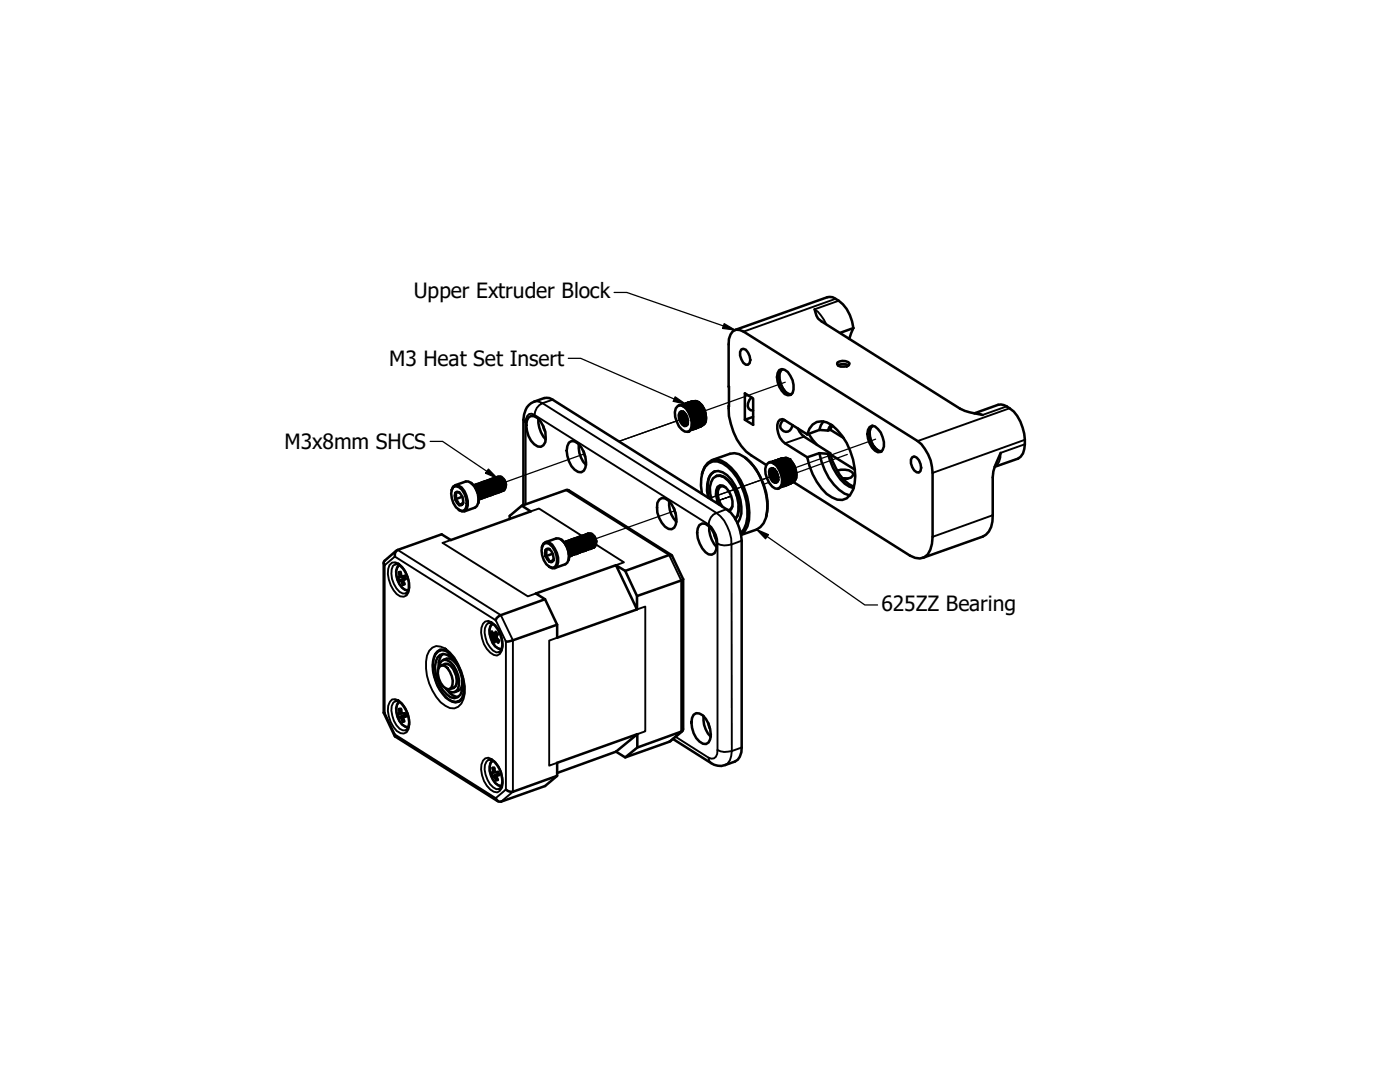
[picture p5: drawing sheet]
<svg xmlns="http://www.w3.org/2000/svg" width="279mm" height="216mm" viewBox="0 0 279 216" stroke-linecap="round" stroke-linejoin="round" font-family="sans-serif">
<defs><g id="words">
<g font-size="4.2">
<text x="82.6" y="59.5">Upper Extruder Block</text>
<text x="77.7" y="73">M3 Heat Set Insert</text>
<text x="56.8" y="89.6">M3x8mm SHCS</text>
<text x="175.9" y="121.9">625ZZ Bearing</text>
</g>
</g></defs>
<!-- layer: Tweak Trail (ANSI) -->
<path d="M156.7 76.3l-16 5.7M116.6 90.6l-15.8 5.6M137.2 83.2l-13.7 4.9M145.9 99l-3.3 1.1 3.3-1.1M153.4 96.3l-1 .3M155.2 94.6l-13.7 4.8M169.1 90.7l-10.2 3.7M174.8 87.6l-16.1 5.7M134.7 101.9l-15.8 5.6" fill="none" stroke="#000" stroke-width=".25"/>
<!-- layer: Visible (ANSI) -->
<g fill="none" stroke="#000" stroke-width=".51">
<path d="M148 69.7l.3-.1a2.3 2.3 0 0 1 1.3 2.9l-.3 .3h-.5a2.5 2.5 0 0 1-.8-3.1zM150 79.3a1.63 1.63 0 0 0-.2 2.6h.5M155.5 73.9a1.63 1.63 0 0 1 2.2 1.1 4 4 0 0 1 .5 3.4l-.5 .4-.5 .1a3.7 3.7 0 0 1-2.1-3.7l.1-.8zM156 73.7a3.5 3.5 0 0 0 .7 4.5l.6 .4 .6 .1M156.1 73.7l-.3 .3a4.1 4.1 0 0 0 1 4.2l.6 .4 .5 .1M162.6 61.7l.7 1.9 .7 .5 27.6 17.4 2 .8 2.5 .5M167.1 72.3a2 2 0 0 1 2.4 .2l-.1 .3a2.35 2.35 0 0 1-2.1 .2l-.2-.4zM167.3 72.9a2.29 2.29 0 0 1 2.1 0M170.3 65.5l-.8 2.1M170.3 65.5a7.3 7.3 0 0 0-4.1-6.2h-1.1l-18.4 6.5M170.3 65.5l-2.7 .9M90.1 97.9l.3-.8 .5-.3a2.35 2.35 0 0 1 2.2 2.1 2.73 2.73 0 0 1-.3 3.1h-.6l-.7-.3"/>
<path d="M90.5 97.2a1.77 1.77 0 0 1 2.2 1.4 3.1 3.1 0 0 1 0 3.2l-.5 .2a3.5 3.5 0 0 1-1.7-4.8zM90.8 96.8l2.2-.7a2.25 2.25 0 0 1 2.1 1.6 3.6 3.6 0 0 1 .1 3.3l-.4 .3-2.2 .7M90.9 98.4l.1 .3-.1 .9-.2-.7zM90.9 99.6l.3 .7 .4 .5M90.9 99.6l.5 .5 .2 .7M91.7 98.3l-.8 .1 .3-.3a1.9 1.9 0 0 1 1.1 2.5l-.3 .2h-.4l.7-.2 .2-.3M92.3 99.1l-1.4 .5M94 96.3a4 4 0 0 1 1.4 4.1M94.7 96.8a1.26 1.26 0 0 1 1.5 1.1l.1 1.2-.2 .3-.3 .1M94.8 96.8l.1-.1a1.89 1.89 0 0 1 1.2 2.8h-.1M94.9 97.3a2.49 2.49 0 0 1 .7 2.1M95 97.5a2.62 2.62 0 0 1 .6 1.8"/>
<path d="M95.1 97.5a2.01 2.01 0 0 1 .5 1.5M95.1 96.7l.3-.1a2 2 0 0 1 1.1 2.7l-.3 .1M95.2 96.6a1.18 1.18 0 0 1 1.4 1.1 1.32 1.32 0 0 1-.2 1.7M95.4 97.3a2.01 2.01 0 0 1 .6 1.5M95.4 96.6l.4-.1a2.05 2.05 0 0 1 1.2 2.6l-.4 .2M95.6 99.6l.2-.1a2.14 2.14 0 0 0-1.2-2.7 2.03 2.03 0 0 1 1.3 2.6l-.3 .2M95.6 96.5a1.79 1.79 0 0 1 1.3 2.7h-.1M95.8 96.4l.4-.1a2.15 2.15 0 0 1 1.1 2.7l-.3 .1M95.9 97.2l.2 .3 .3 1.2M96 96.3h.1a1.36 1.36 0 0 1 1.3 1.1 1.2 1.2 0 0 1-.2 1.7M96.3 97.1a2.01 2.01 0 0 1 .5 1.5M96.3 96.3a1.25 1.25 0 0 1 1.5 1l.1 1.2-.2 .4h-.3"/>
<path d="M96.4 96.2l.1-.1a1.4 1.4 0 0 1 1.3 1.2 1.37 1.37 0 0 1-.1 1.6h-.1M96.6 97a2.01 2.01 0 0 1 .6 1.4M96.6 96.1l.4-.1a2.09 2.09 0 0 1 1.2 2.7l-.3 .1M96.8 96a1.88 1.88 0 0 1 1.5 2.6l-.3 .2M97 96l.4-.1a2.05 2.05 0 0 1 1.2 2.7l-.4 .1M97.1 96.8l.4 .7 .1 .7M97.2 95.9a1.74 1.74 0 0 1 1.3 2.7h-.1M97.5 96.6a1.66 1.66 0 0 1 .5 1.5M97.5 95.8a1.25 1.25 0 0 1 1.5 1.1l.1 1.1-.2 .4-.3 .1M97.6 95.8l.4-.1a2.31 2.31 0 0 1 1.1 2.6l-.3 .2M97.9 96.5a2.01 2.01 0 0 1 .5 1.5M97.9 95.7a1.25 1.25 0 0 1 1.5 1.1l.2 .6-.1 .5-.2 .4-.3 .1"/>
<path d="M98 95.6a1.65 1.65 0 0 1 1.6 1.7l-.1 .9-.3 .2M98.2 96.4a2.01 2.01 0 0 1 .6 1.5M98.2 95.6a1.21 1.21 0 0 1 1.6 1l.1 1.2-.1 .4h-.4M98.4 95.4a1.79 1.79 0 0 1 1.3 2.8h-.1M98.7 96.2a1.83 1.83 0 0 1 .5 1.5M98.7 95.4l.3-.1a1.92 1.92 0 0 1 1.1 2.7l-.3 .1M98.8 95.3a1.21 1.21 0 0 1 1.4 1.1 1.2 1.2 0 0 1-.2 1.6M99.1 96.1a2.01 2.01 0 0 1 .5 1.4M99.1 95.2a1.25 1.25 0 0 1 1.5 1.1l.1 1.2-.2 .4h-.3M99.2 95.2a1.18 1.18 0 0 1 1.4 1.1 1.31 1.31 0 0 1-.1 1.6h-.1M99.4 95.9a2.01 2.01 0 0 1 .6 1.5M99.5 95.1h.4a1.89 1.89 0 0 1 .9 2.4"/>
<path d="M99.9 95.8l.2 .3 .3 1.2M100.3 95.6a1.83 1.83 0 0 1 .5 1.5M100.5 95.6l.5 1.2M105.5 83.3l.5-.3 .6 .1a4.5 4.5 0 0 1 2.3 4.2l-.1 .9-.3 .6-.6 .4a2.9 2.9 0 0 1-2.4-2.2 3.9 3.9 0 0 1 0-3.7zM107.4 83.6a5.8 5.8 0 0 0 1.5 4.1M108.4 85l.4 1M113.5 88.3l.5-.3a2.87 2.87 0 0 1 2.5 2.2 3.9 3.9 0 0 1 0 3.7l-.5 .3a2.87 2.87 0 0 1-2.5-2.2 4 4 0 0 1 0-3.7zM115.5 88.6a5.1 5.1 0 0 0 1.5 4.2M116.5 90l.3 1.1M131.6 99.7l.5-.3a2.87 2.87 0 0 1 2.5 2.2 4 4 0 0 1 0 3.7l-.6 .3a2.87 2.87 0 0 1-2.4-2.2l-.4-1.1-.1-1 .1-1zM135.3 81l.5-.2a3.2 3.2 0 0 1 2.1 2.6 2.21 2.21 0 0 1-.6 2.8 2.49 2.49 0 0 1-2.2-2.1 2.61 2.61 0 0 1 .2-3.1zM135.4 80.9a1.48 1.48 0 0 1 1.9 .8 4 4 0 0 1 .6 4l-.6 .5"/>
<path d="M135.6 82.3l.4-.3a1.98 1.98 0 0 1 1 3h-.4a2.3 2.3 0 0 1-1-2.7zM135.8 82.6a1.98 1.98 0 0 0 1 2.3M136.1 80.8l.7-.2-.7 .2 .8-.2h.2l-1 .2 1.1-.2 .2 .1-1.1 .1M136.1 82.9a2.04 2.04 0 0 0 .6 1.4M136.3 80.9l1.1-.2 .2 .1-1.1 .2M136.5 82.3l-.4-.1a1.68 1.68 0 0 0 0 2.2l.3 .4 .5 .1 .3-.1 .1-.3-.2 .1-.4-.1h.3l.3-.2M136.5 81l1.2-.1 .2 .2h-1.2M136.5 82.7a2.04 2.04 0 0 0 .5 1.5M136.7 84.5a1.55 1.55 0 0 1-.2-2.3 1.61 1.61 0 0 0 .3 2.3h.3M136.8 81.2h1.2l.2 .2-1.2-.1M136.8 82.7l.3 1.1 .2 .2M136.9 82.7l.4 1.2"/>
<path d="M136.9 82.8l.4 1.1M137 80.6l.2-.1a2.21 2.21 0 0 1 2.1 2 2.38 2.38 0 0 1-.4 2.9h-.2M137 80.5l-.1 .1M137 80.5h.1M137 81.3l1.2 .2 .2 .2-1.2-.1M137.1 80.6h.1M137.2 84.4a1.75 1.75 0 0 1-.6-2 2.01 2.01 0 0 0 .7 2M137.2 80.4h.1M137.3 81.7l1.2 .2 .1 .2-1.2-.2M137.3 80.4l-.2 .1M137.4 80.3l.6-.2-.6 .3M137.5 80.4v.1"/>
<path d="M137.6 80.8l.1 .1M137.7 81.7l.7 .1M137.7 80.5h.1M137.9 82.8l1.1 .3 .1 .3-1.1-.3M137.9 85.7l.5-.1-.5 .2M137.9 82.7l1 .4M137.9 81.1v.1M138 80.6l.1 .1M138 83.2l1.1 .4v.3l-1-.3M138 85.5h.6l-.6 .2M138 83.2l1.1 .3M138.2 83.7l.9 .2v.4l-.9-.3"/>
<path d="M138.2 85.3h.6l-.1 .2h-.6M138.2 83.6l.9 .3M138.2 81.4v.1M138.2 84.1l.9 .3v.2l-.9-.1 .9 .2M138.2 84.9l.7 .1v.2h-.7h.2M138.2 84.5l.9 .2-.1 .3-.8-.2 .7 .2M138.2 84.1l.9 .2M138.3 80.1l.5-.1a3.4 3.4 0 0 1 2.1 3.4l-.1 .8-.3 .5-.5 .3M138.3 80.1h.8a3.8 3.8 0 0 1 1.6 4.4l-.7 .4M138.3 80.1l-1.3 .4M138.3 80.8l.1 .1M138.4 80.1l-1.1 .3"/>
<path d="M138.4 80.2a2.21 2.21 0 0 1 1.6 1.6 3.1 3.1 0 0 1 .1 3M138.4 81.7l.1 .2M138.6 80.3l-1.3 .1 .8-.3 .6 .2M138.6 81.2h.1M138.6 82.2l-1.1-.2 1.2 .2 .1 .3-1.1-.2M138.6 82.1l.1 .1M138.7 80.3l1.1 1 .3 .9 .3 .9-.1 1.4-.3 .5h-.6v-.2h.7M138.7 80.3l-1.2 .2 1.4-.1M138.7 85.5h.1M138.8 81.5h.1M138.8 82.6l-1.1-.2 1.2 .3v.3l-1-.3M138.8 82.5l.1 .2"/>
<path d="M138.8 81.5l1.2 .3M138.8 85.2v.1M138.9 80.5h-1.1l.2 .1h1.1M138.9 85.4h.1M138.9 83l.1 .1M138.9 81.2l.9 .1M139 85.4l.7-.2zM139 85h-.1M139.1 83.4v.2M139.1 81.9v.1M139.1 81.9l1 .3M139.1 85.4l-.2 .1"/>
<path d="M139.1 85.3l-.5 .2M139.1 84.3v.1M139.1 83.9h.1M139.2 85.2l.7-.2zM139.2 80.7h-1.1l1.3 .2M139.2 85.2l-.1 .1M139.2 82.4l1.1 .2M139.2 82.4h.1M139.3 82.2l-.1 .2M139.4 85l-.1 .1M139.4 82.7v.1M139.4 82.7l1 .4"/>
<path d="M139.4 81l-1-.1 .2 .3 1 .1M139.4 84.7h.1M139.4 84.7l.3 .1M139.4 84.7v.1M139.4 83.2l1 .2M139.5 80.3a4 4 0 0 1 1.3 3.8M139.5 83.1v.1M139.5 84.4h.1M139.5 84.4l.1 .1M139.5 83.6l.9 .2M139.5 83.6l.1 .1M139.6 83.6h-.1"/>
<path d="M139.7 81.3l-1.1-.1 .2 .3 1 .2M139.9 81.8l-1-.3 .2 .4 .9 .1M140.1 98.5a7.6 7.6 0 0 1 .6-5.3 2.46 2.46 0 0 1 3.5-.7 11.5 11.5 0 0 1 5 9.2 5.7 5.7 0 0 1-1.4 4.7M140.1 94.6a2.95 2.95 0 0 1 1.7-2.6 2.95 2.95 0 0 1 3.1 .5 12.7 12.7 0 0 1 4.3 12.5l-.6 1-.7 .7M140.1 82.2l-1-.2 .2 .2 .9 .3M140.2 82.6l-.9-.2 .1 .3 .9 .2M140.2 84.6l-.6-.1-.1 .2 .6 .1M140.3 83.5l-.8-.3 .1 .4 .7 .2M140.3 83.1l-.9-.3 .1 .3 .8 .3M140.3 83.9l-.7-.2v.3l.7 .2-.7-.1M140.3 84.3l-.7-.2v.3l.7 .1-.8-.1M141.4 99.3a5.9 5.9 0 0 1 .5-4.7 2.17 2.17 0 0 1 3.2 .2 10.1 10.1 0 0 1 2.9 7.7l-.4 1.1-.4 .8"/>
<path d="M142 91.8l3.7-1.2a3.7 3.7 0 0 1 3.8 1.4 13 13 0 0 1 3.3 11.4l-.4 1-.6 .8-.8 .5-3.1 1M142.7 94a2.82 2.82 0 0 0-1.5 3v1.2l.3 1.2M142.9 95a2.03 2.03 0 0 1 2.5 .9 7.6 7.6 0 0 1 1.9 7l-.6 .7a5.1 5.1 0 0 0 .4-4.3 7.2 7.2 0 0 0-2.6-4.1 1.63 1.63 0 0 0-2.6 1l-.2 1 .3 2.5M144.8 97.2l-.5-.2-.5 .1a2.31 2.31 0 0 0-.4 2.6l.8 1.5M148.7 91.3a12.5 12.5 0 0 1 4.2 11.8M150.3 83.2l-1.6 .6 1.6 1v-5.3l-1.6-1v5.3M152.9 92.8l-3-1.9a11.4 11.4 0 0 1-4.5-9.4v-12.8a2.67 2.67 0 0 1 1.5-2.9h.7l.8 .4 34.7 21.8a8.4 8.4 0 0 1 3 6.4v12.7a4.6 4.6 0 0 1-1.6 4.1l-.9 .2-1-.1-1-.4-23.2-14.7M153.3 92.4l.5-.2a4.1 4.1 0 0 1 2.2 4.4l-.3 .6-.4 .3a2.51 2.51 0 0 1-2.2-2 2.61 2.61 0 0 1 .2-3.1zM153.5 92.3a1.48 1.48 0 0 1 1.8 .8 4 4 0 0 1 .7 4l-.7 .4M153.6 93.6l.4-.2a1.94 1.94 0 0 1 1 2.9h-.4a2.3 2.3 0 0 1-1-2.7zM153.8 94a1.98 1.98 0 0 0 1.1 2.3M154.1 92.1l1-.2z"/>
<path d="M154.2 92.2l1-.3 .2 .1-1.1 .2 1.1-.1 .2 .1-1.1 .1M154.2 94.2v.4l.4 1.1M154.6 93.7l-.5-.1a1.68 1.68 0 0 0 0 2.2l.3 .3 .4 .2 .4-.2 .1-.3M154.6 92.3h1.2l.2 .2h-1.3M154.6 94.1l.1 .8 .4 .7M154.6 93.7a1.7 1.7 0 0 0 .7 2M154.6 93.7a1.88 1.88 0 0 0 .7 2.1M154.7 95.8a1.55 1.55 0 0 1-.2-2.2 1.61 1.61 0 0 0 .4 2.3h.2M154.8 92.5h1.2l.2 .2-1.3-.1M154.9 94l.1 .7 .3 .7M154.9 94.1l.4 1.1-.4-1M155 91.9h.7a3.8 3.8 0 0 1 1.6 4.5l-.6 .4"/>
<path d="M155 91.9h-.1M155.1 91.8l-.1 .1M155.1 92.7l1.2 .1 .2 .3-1.3-.2M155.3 91.8h.1M155.3 93l1.2 .2 .2 .3-1.3-.2M155.3 91.8h-.2M155.3 95.7l-.3 .2-.3-.1 .4 .2 .2-.2M155.4 91.7l.7-.2-.7 .2M155.4 92v.1M155.5 91.8h.1M155.6 92.2l.1 .1M155.7 93.7l1.1 .3"/>
<path d="M155.7 93l.8 .2M155.8 91.8v.1M155.8 93.7l1.1 .3 .1 .3-1.1-.3M155.9 94.1l1.1 .3M156 94.2l1 .2 .1 .3-1.1-.2M156 92.5h.1M156 91.9l.1 .1M156.1 94.6l1 .3 .1 .3-1.1-.3M156.1 96.9l.6-.1-.7 .2M156.1 94.6l.9 .2M156.1 95l1 .2M156.2 95.1l1 .2v.3l-1-.2"/>
<path d="M156.2 96.6h.6l-.1 .2h-.6M156.2 92.7v.1M156.3 95.5l.9 .2-.1 .3-.8-.2M156.3 96.3l.7 .1-.1 .2-.7-.1 .3 .1M156.3 95.9l.8 .2-.1 .2-.7-.1 .7 .1M156.3 95.8l.7 .2M156.3 95.4l.8 .2M156.3 91.5l.5-.2a3.7 3.7 0 0 1 2 4.3l-.3 .5-.4 .2 .1-.1a2.25 2.25 0 0 0 .4-2.9 2.22 2.22 0 0 0-2.1-1.9zM156.3 91.5l-1.3 .4M156.3 92.2l.1 .1M156.4 91.5l-1.1 .3 1.3-.2M156.4 97l-.5 .2"/>
<path d="M156.5 83.8a1.25 1.25 0 0 0-.2 2.2 1.25 1.25 0 0 0 1.9-1.2M156.5 91.5a3.6 3.6 0 0 1 1.6 4.6h-.6v-.3l.7 .1M156.5 93.1v.1M156.5 97l-.5 .1M156.6 92.5l.1 .1M156.7 91.6l.3 .2 .8 .9 .4 .8 .2 1.3-.1 1.1-.3 .4-.6 .1 .1-.3 .6 .1M156.7 91.6h.1l-.7-.1-.8 .3M156.7 91.6l-1.1 .2h1.3M156.7 93.5l-1.2-.2 1.2 .3 .1 .3-1.1-.3M156.7 93.5v.1M156.7 96.8h.1M156.8 92.8l.1 .1"/>
<path d="M156.8 93.9l.1 .1M156.8 92.9l1.2 .2M156.8 96.6h.1M156.9 96.8h.2M157 91.8l-1.2 .1h1.4M157 96.8h.1M157 94.3v.1M157 92.6l.8 .1M157 96.3v.1M157 93.2v.1M157 93.3l1.2 .2M157 93.3h.1"/>
<path d="M157.1 96v.1M157.1 94.7v.2M157.2 96.6l.5-.1-.7 .3zM157.2 96.7l-.5 .1M157.2 95.6v.1M157.2 95.2v.1M157.2 92.1l-1.1-.1 .2 .2 1.1 .1M157.2 96.6h.1M157.2 93.6v.1M157.2 93.7l1.1 .3M157.2 93.7h.1M157.4 96.4v.1"/>
<path d="M157.4 94v.2M157.4 94.1l1 .3M157.5 92.3h-1.1l.2 .2 1.1 .1M157.5 94.6l.9 .2M157.5 91.6a4.3 4.3 0 0 1 1.4 3.8M157.5 94.5v.1M157.5 95.8h.1M157.5 95.8l.8 .1M157.5 95.4l.9 .2M157.5 95.4h.1M157.5 95l.9 .2M157.5 95l.1 .1"/>
<path d="M157.6 95.3l-.1 .1M157.6 94.9l-.1 .1M157.7 92.7l-1-.1 .1 .2 1.1 .2M157.7 96.1h-.2M157.9 96.3l-.2 .2M157.9 93.1l-1-.2 .1 .3 1.1 .2M157.9 96.4l-.7 .2 .5-.1M158.1 93.5l-1-.2 .1 .3 1 .3M158.2 94l-.9-.3 .1 .3 .9 .3M158.3 95.6l-.7-.2v.4l.6 .1M158.4 94.9l-.9-.3 .1 .3 .8 .2M158.4 94.4l-1-.2 .1 .3 .9 .2"/>
<path d="M158.4 95.2l-.8-.1v.2l.8 .2M159.2 85.5l.4 .7 .9 .9 5.2 3.3M161.1 86.7l-4.4-2.8-.6-.3-.5 .2a2.53 2.53 0 0 0-.3 2.7l.3 .8 1.1 1.2 4.4 2.7M161.1 86.7a2.93 2.93 0 0 1 1.9-2.5 2.93 2.93 0 0 1 3.1 .6 13.6 13.6 0 0 1 4.5 11.7 3.5 3.5 0 0 1-2.5 3.3 5.3 5.3 0 0 1-4.1-2.3 14 14 0 0 1-2.9-6.3M161.4 86.6l1.7 2.2M163.5 90.4l1.7 .2a10.5 10.5 0 0 0 4.3 6.5l.9 .3M163.5 90.4a11.7 11.7 0 0 0 5 8.1l1.1 .4M163.5 85.8l-2.4 .9M163.5 90.4l-2.4 .8M164.3 84.1l-.5 .7-.3 1M165.7 90.4a11.5 11.5 0 0 0 3.8 6.2l.9 .6M165.7 90.4l-.5 .2"/>
<path d="M165.7 85.7l2.6 1.7M165.7 90.7l4.9 3M165.9 84.8l-.7 1.1-1.7-.1M166.1 84.9l-.4 .9-.5 .1M167.1 93.9a3 3 0 0 1 3.2 .7l-.1 .3-.4 .4-1.5 .3M168.1 95.4l1.1 .1M173.5 85.2l.6-.2a3 3 0 0 1 2 2.2 2.38 2.38 0 0 1-.3 3h-.6a4.1 4.1 0 0 1-2-4.4zM174.1 85a2.91 2.91 0 0 0-.3 2.9 2.8 2.8 0 0 0 2.1 2.2M174.2 85l-.5 .4a4.1 4.1 0 0 0 1.7 4.6h.6M182.1 91.2l.3-.1a2.34 2.34 0 0 1 1.3 2.9l-.3 .3a1.87 1.87 0 0 1-1.6-1.8v-.8zM194.4 82.5l4.8-1.7a4.2 4.2 0 0 1 3.8 2.2 8.9 8.9 0 0 1 1.2 7.5l-.5 .6-.5 .4-4.7 1.7M199.7 90.4l-1.5 3.6-.1 1.2v7.6a4.3 4.3 0 0 1-1.9 4.3l-12.1 4.2"/>
<path d="M76.6 112.3v29.9h.2M78.9 112.6a1.02 1.02 0 0 1 1.1 .4 4.9 4.9 0 0 1 1.3 5.1l-.3 .3M79.1 109.9l-2.3 2-.2 .2 .2 .7M79.6 114.2l.3-.1 .2 1 .7-.2 .2 .7-.6 .2 .4 .8-.4 .1-.4-.9-.4 .1-.2-.6 .4-.2zM79.6 112.7a2.78 2.78 0 0 0-.3 3 2.79 2.79 0 0 0 2.2 2.2M79.6 114.2l.4 .2M79.8 115.1l1-.2-1.4 .4M80 115.8l.9-.4-1.3 .5M80.6 116.3l-.2 .4M80.8 114.9l-.7 .2M81 115.4l-.6 .4M92.4 100.5l-.8 .3"/>
<path d="M101.7 103.6v-.7l2.4-2 1.8 1.1-15.9 5.8-1.9-1.2-8.7 3.1-.4 .3-.2 .5v.6M104.1 100.9l9.1-3.2 20.8 13M104.5 100.8v-17a3.6 3.6 0 0 1 2.1-3.7l2.5-.7h.6l.6 .4 34.7 21.8a8.2 8.2 0 0 1 3 6.3v41.3a2.82 2.82 0 0 1-1.3 2.8l-2 .7a3.2 3.2 0 0 1-2.8-.4l-7.6-4.9M108.1 109.2l.4-.7 .5-.4 .5 .1a4.3 4.3 0 0 1 1.7 4.7l-.4 .4-.6 .1-.7-.4M108.5 108.5l.5-.2a3 3 0 0 1 2.1 2.6l.1 .9-.1 .8-.4 .6a1.82 1.82 0 0 1-2.2-1.4 3.1 3.1 0 0 1 0-3.3zM108.8 119.6l-8.9 3.1-.8 .6-.2 .5M108.8 108.2l2.2-.8h.5a3.7 3.7 0 0 1 2 3.5v.8l-.3 .6-.4 .3-2.1 .7M108.9 109.7l.1 .3-.1 1-.1-.7zM108.9 111l.3 .6 .5 .5M108.9 111l.5 .5 .3 .6M109.7 109.6l-.8 .1 .3-.2a1.8 1.8 0 0 1 1.2 2.5l-.4 .2-.3-.1 .7-.1 .1-.3M110.3 110.5l-1.4 .5"/>
<path d="M110.4 111.8l-.7 .3M112 107.7a4 4 0 0 1 1.5 4.1M112.6 108.2l.4-.1a2.09 2.09 0 0 1 1.2 2.7l-.3 .1M112.8 108.1a1.21 1.21 0 0 1 1.4 1.1 1.32 1.32 0 0 1-.2 1.7M112.9 108.6a2.49 2.49 0 0 1 .7 2.2M113 108.8a2.42 2.42 0 0 1 .5 1.8M113.1 108.8a2.01 2.01 0 0 1 .6 1.5M113.1 108.1l.4-.2a1.95 1.95 0 0 1 1.1 2.7l-.4 .1M113.2 107.9a1.18 1.18 0 0 1 1.4 1.1 1.31 1.31 0 0 1-.1 1.7h-.1M113.5 108.7a2.01 2.01 0 0 1 .5 1.5M113.5 107.9l.4-.1a2.05 2.05 0 0 1 1 2.7l-.2 .1M113.6 111a1 1 0 0 0 .3-1.5 1.82 1.82 0 0 0-1.3-1.3 2.03 2.03 0 0 1 1.3 2.6l-.2 .2"/>
<path d="M113.7 107.8a1.36 1.36 0 0 1 1.4 1.1l.2 1.1-.2 .4-.2 .2M113.9 107.8l.3-.2a2.15 2.15 0 0 1 1.2 2.8h-.3M113.9 108.6l.4 .7 .1 .7M114 107.7l.1-.1a1.89 1.89 0 0 1 1.2 2.8M114.3 108.5a1.66 1.66 0 0 1 .5 1.4M114.3 107.6l.3-.1a1.97 1.97 0 0 1 1.2 2.7l-.4 .1M114.4 107.5a1.21 1.21 0 0 1 1.4 1.1 1.25 1.25 0 0 1-.2 1.7M114.7 108.3a2.01 2.01 0 0 1 .6 1.4M114.7 107.5l.4-.1a1.95 1.95 0 0 1 1 2.6l-.3 .2M114.8 107.4a1.51 1.51 0 0 1 1.6 1.6l-.1 .9-.3 .2M115.1 108.1a2.01 2.01 0 0 1 .5 1.5M115.1 107.3l.3-.1a2.15 2.15 0 0 1 1.2 2.7l-.3 .1"/>
<path d="M115.3 107.3a1.36 1.36 0 0 1 1.3 1 1.31 1.31 0 0 1-.1 1.7M115.4 107.2a1.28 1.28 0 0 1 1.6 1.1l.2 1.1-.2 .4-.4 .1M115.5 108l.3 .3 .2 1.2M115.6 107.1h.1a1.89 1.89 0 0 1 1.2 2.8h-.1M115.9 107.9a2.01 2.01 0 0 1 .6 1.4M115.9 107.1l.4-.2a2 2 0 0 1 1 2.8h-.3M116 106.9a1.17 1.17 0 0 1 1.4 1.2 1.25 1.25 0 0 1-.2 1.6M116.3 107.7a2.01 2.01 0 0 1 .5 1.5M116.3 106.9l.3-.1a2.05 2.05 0 0 1 1.2 2.7l-.3 .1M116.5 106.8a1.88 1.88 0 0 1 1.4 2.5l-.2 .2M116.6 106.7l.4-.1a2.15 2.15 0 0 1 1.2 2.7l-.3 .1M116.7 107.6l.4 .7 .1 .7"/>
<path d="M116.8 106.7a1.21 1.21 0 0 1 1.4 1.1 1.2 1.2 0 0 1-.2 1.6M117.1 107.4a1.66 1.66 0 0 1 .5 1.5M117.1 106.6a1.25 1.25 0 0 1 1.5 1.1l.1 1.1-.1 .4-.4 .1M117.2 106.6l.1-.1a1.76 1.76 0 0 1 1.5 1.7l-.1 .9-.3 .2M117.5 106.5l.4-.1a2.07 2.07 0 0 1 .9 2.5M117.5 107.3a2.01 2.01 0 0 1 .5 1.5M117.9 107.1l.4 .8 .1 .7M118.3 107a1.66 1.66 0 0 1 .5 1.5M118.6 107l.3 .5 .1 .6M122.9 112.8l-16 5.6 1.9 1.2 2.4 5.1v2.6l15.9-5.7M122.9 112.8l1.9 1.1 2.3 5v2.7zM124.8 113.9l8.7-3.2h.4l.2 .2 2.2 4.7"/>
<path d="M133.5 100a5.2 5.2 0 0 0 1.5 4.1M134.5 101.4l.3 1M136.3 115.6v30.2l-9.1 3.4-2.4 1.9M136.3 115.6l-.3 .2-8.9 3.1M139.6 104.8l.5-.3h.7a4.7 4.7 0 0 1 1.8 5.9l-.6 .3a2.9 2.9 0 0 1-2.4-2.2 3.7 3.7 0 0 1 0-3.7zM141.5 105.1a5.8 5.8 0 0 0 1.5 4.1M142.5 106.5l.4 1M143.5 100.6a3.5 3.5 0 0 1-.3-3.4l.5-.4a2.66 2.66 0 0 1 2.2 2.2 2.57 2.57 0 0 1-.4 3M146.2 101.1l-.6 .6-.4 .1M78.9 139.9a1.33 1.33 0 0 1 1.5 .8 5 5 0 0 1 .9 4.7l-.3 .3M87.3 131.2a1.67 1.67 0 0 1 2.7 0 7.2 7.2 0 0 1 1.9 7.4l-.6 .5-.6 .2a4.4 4.4 0 0 1-2.9-2.6 6.4 6.4 0 0 1-.5-5.5zM87.6 133.2l.2-.7 .3-.6 .5-.3a2.93 2.93 0 0 1 2.5 2.2 4.6 4.6 0 0 1 .3 3.7l-.5 .5-.5 .2-.7-.2-.6-.5"/>
<path d="M87.7 133l.4-.2h.6a3.8 3.8 0 0 1 1.3 4.5l-.4 .2a2.64 2.64 0 0 1-2-2.1l-.2-1v-.8zM88 132.8l.9-.3a1.83 1.83 0 0 1 1.8 1.5l.4 .9 .1 .9a1.51 1.51 0 0 1-1.5 1.7M88.4 130.5a3.4 3.4 0 0 0-.9 2.8M88.5 131.7a1.54 1.54 0 0 1 2.1 .3l.6 .6M89 137.4a3.2 3.2 0 0 0 2.4 1.7M92.3 135.7a1.95 1.95 0 0 1-1.6 2.4M97.5 124.3h.2a2.55 2.55 0 0 1 1.9 1.9 3.7 3.7 0 0 1 .2 3.8l-.2 .1M98 126.4l.4 .1M98.2 126l.4 .7 .3-.7 .4 .6-.3 .6 .6 .6-.2 .5-.6-.6-.1 .5-.4-.4 .1-.6-.4-.8zM98.2 124.5a2.63 2.63 0 0 0-.2 2.9 2.62 2.62 0 0 0 2.1 2.2M99.1 127.3l-.8 .5M99.1 126.9l-.7 .3"/>
<path d="M99.2 126.6h.1M99.2 127.4l-.4 .3M99.3 126.6l-.7 .1M111.2 124.7l-8.8 3.1-1.4 .2M76.6 142.2l2.2 4.7M78.8 146.6l.1 .4 20.5 12.9M79.6 141.5l.4-.1 .2 1 .6-.1 .2 .7-.6 .1 .3 .9h-.3l-.5-.9h-.3l-.2-.7h.4zM79.6 140a2.78 2.78 0 0 0-.3 3 2.79 2.79 0 0 0 2.2 2.2M79.6 141.5l.5 .1M80.1 142.4h-.3M80.6 143.6l-.2 .4M80.9 142.7l-1 .4"/>
<path d="M80.9 142.6l-1.3 .5M81 142.8l-.6 .3M91.5 140a1.85 1.85 0 0 0 1-1.8 9.9 9.9 0 0 0-3.3-8.2 1.55 1.55 0 0 0-1.7-.2 1.55 1.55 0 0 0-.9 1.3 8.8 8.8 0 0 0 3.1 8.6l1.2 .4 .7-.1M97.5 151.6h.2a4 4 0 0 1 2.5 3.7 2.78 2.78 0 0 1-.4 2.1h-.2M98.2 151.8a3.3 3.3 0 0 0 .2 3.8l.5 .7 .5 .4 .7 .2M98.3 153.2h.3l.2 .9 .6-.1 .2 .7-.6 .1 .4 .8-.4 .1-.4-.8h-.4l-.2-.7h.4zM98.3 153.2l.4 .2M98.8 154.1l-.4 .1M99.3 155.4l-.3 .3M99.5 154.4l-1.3 .5M99.6 154.4l-1 .5M99.6 154.5l-.6 .3"/>
<path d="M111.2 154.8l-8.8 3.2-1-.1-.4-.4M122.9 150l-11.7 4.2M127.2 146.5l-16 5.7v2.6l-2.4 2-8.8 3.2h-.4l-.4-.3-.3-.4M127.2 146.5v2.7M127.2 146.5l-4.3 3.5M136.1 145.9l-2.6 2.1-8.7 3.1-1.9-1.1M138.4 142.6l.5-.3 .7 .1a4.5 4.5 0 0 1 2.3 4.2l-.2 .9-.3 .6-.5 .4a2.9 2.9 0 0 1-2.5-2.2 3.9 3.9 0 0 1 0-3.7zM140.4 142.9a5.1 5.1 0 0 0 1.5 4.1M141.4 144.3l.3 1.1"/>
</g>
<!-- layer: Visible Narrow (ANSI) -->
<g fill="none" stroke="#000" stroke-width=".38">
<path d="M166.8 59.6l-18.4 6.6M110.3 79.8l-2 .7 34.7 21.9M167.4 60l-4.8 1.7a7.2 7.2 0 0 1 2.3 3M104.9 84.3v16.3M106.6 80.1h.5l1.2 .4a2.64 2.64 0 0 0-1.6 2.3l-.6-.3a1.4 1.4 0 0 0-1.2 1.8l-.4-.5M106.7 82.8l34.7 21.8M113 97.8l20.5 12.9 2.5 5.1v30.2l-2.5 2M160.5 87.1l-3.8 1.4M166.3 85l-.4 .2M200.9 81.1l-4.8 1.7-1.2-.4-.5 .1M201.5 81.5l-18.4 6.5M204.5 88.6l-4.8 1.8a2.95 2.95 0 0 1-1.2 2.8"/>
<path d="M204.5 87.8l-18.4 6.6M76.8 112.8l2-1.7 20.1 12.7 2.1 4.2v29.5l-2.1 1.8-20.1-12.7-2-4.4zM78.2 112.3l.7-.1a3.9 3.9 0 0 1 2.4 2.9 3.8 3.8 0 0 1-.1 3.7 1.81 1.81 0 0 1-2.7-1 5.7 5.7 0 0 1-.8-5zM78.9 112.6l-.5 .3a4.5 4.5 0 0 0 2 5.5h.6M79.4 109.7l20.5 13 2.5 5.1v30.2l-2.4 2M79.8 112.8a2.26 2.26 0 0 0-.5 2.9 2.3 2.3 0 0 0 2.2 2M90 107.8l-1.7 .5 17 10.7 1.6-.6M105.9 102l1.7-.5 8.5 5.4M118.9 108.6l5.6 3.6-1.6 .6M143 102.4a2.46 2.46 0 0 0-1.6 2.2M143 102.4a8.2 8.2 0 0 1 3 6.2 3.5 3.5 0 0 1-2.8-.1 4.9 4.9 0 0 0-1.8-3.9M143.2 108.5v41.2"/>
<path d="M145 101.6l-2 .8M148 107.9l-2 .7v41.3M198.1 102.8l-12 4.3M78.2 139.6l.7-.1a4.4 4.4 0 0 1 2.8 3.9v1.1l-.2 1-.3 .6a1.83 1.83 0 0 1-2.7-1 6.3 6.3 0 0 1-1-4.3l.3-.7zM78.9 139.9a2.29 2.29 0 0 0-.6 2.9 3.8 3.8 0 0 0 2.1 2.9h.6M86.3 129.2l.8-.3a4.3 4.3 0 0 1 3.6 2.3 10.6 10.6 0 0 1 1.8 8.2 2.24 2.24 0 0 1-3.6 1.4 9.2 9.2 0 0 1-3.7-5.9 7.3 7.3 0 0 1 .5-5zM87.8 129.7l-.6 .4-.5 .7M88.3 132.7l.5-.3h.5a3.9 3.9 0 0 1 1.6 4.6l-.3 .4h-.6M88.9 129.9a1.84 1.84 0 0 0-2.3 1.6 8.7 8.7 0 0 0 2.8 7.9 1.8 1.8 0 0 0 2.9-.2M90 139.9l.8 .2 .7-.1M96.4 124.5l.4-.5 .7-.1a5.1 5.1 0 0 1 2.6 6l-.3 .6-.6 .3a3.4 3.4 0 0 1-2.6-2.3 4.6 4.6 0 0 1-.2-4zM97.5 124.3a2.42 2.42 0 0 0-.6 3 4.1 4.1 0 0 0 2.2 2.9l.5-.1"/>
<path d="M98.4 124.5a2.31 2.31 0 0 0-.4 2.9 2.37 2.37 0 0 0 2.1 2.1M111.2 127.3l-1.6 .5v25l1.6-.6M127.1 121.6l1.7-.6v24.9l-1.6 .6M79.8 140.1l-.5 .4a3.9 3.9 0 0 0 1.7 4.5h.5M96.4 151.8l.4-.5 .7-.1a5.2 5.2 0 0 1 2.7 6l-.4 .6-.5 .3a3.4 3.4 0 0 1-2.7-2.3 4.6 4.6 0 0 1-.2-4zM97.5 151.6a2.42 2.42 0 0 0-.6 3 4.1 4.1 0 0 0 2.2 2.9l.5-.1M98.4 151.8a2.31 2.31 0 0 0-.4 2.9l.9 1.6 .7 .4 .5 .1M134.8 147l6.6 4.2M141.4 151.2l.1 .6 .4 .5M143.2 149.7a3.7 3.7 0 0 0 2.8 .2M143.2 149.7l-.1 .7a1.07 1.07 0 0 1-1.7 .8M146 149.9a2.82 2.82 0 0 1-1.3 2.8"/>
<path d="M148 149.2l-2 .7"/>
</g>
<!-- layer: Visible (ANSI) -->
<g fill="#000">
<circle cx="96.8" cy="96" r=".25"/>
<circle cx="136.8" cy="80.6" r=".25"/>
<circle cx="137.4" cy="80.7" r=".25"/>
<circle cx="138.4" cy="85.6" r=".25"/>
<circle cx="138.6" cy="85.5" r=".25"/>
<circle cx="139.5" cy="81" r=".25"/>
<circle cx="139.6" cy="84" r=".25"/>
<circle cx="154.9" cy="91.9" r=".25"/>
<circle cx="155.1" cy="91.9" r=".25"/>
<circle cx="156.5" cy="97" r=".25"/>
<circle cx="156.7" cy="96.8" r=".25"/>
<circle cx="157.5" cy="96.1" r=".25"/>
<circle cx="157.5" cy="92.4" r=".25"/>
<circle cx="157.5" cy="91.6" r=".25"/>
<circle cx="113.7" cy="111" r=".25"/>
<circle cx="113.7" cy="107.8" r=".25"/>
<circle cx="114.9" cy="110.6" r=".25"/>
<circle cx="116.5" cy="106.8" r=".25"/>
<circle cx="117.7" cy="109.5" r=".25"/>
</g>
<!-- layer: Symbol (ANSI) -->
<path d="M122.6 58.4h2.5l21.6 7.4M113.4 71.5h2.5l20.9 9.1M134.7 79.2l2.1 1.4-2.4-.5zM144.5 64.6l2.2 1.2-2.5-.3zM85.9 88.1h2.4l11 7.3M97.5 93.6l1.8 1.8-2.4-1zM151 105.7l2.4 1-.6 .8zM151 105.7l21.6 15h2.5" fill="none" stroke="#000" stroke-width=".25"/>
<g fill="#000">
<path d="M144.5 64.6l2.2 1.2-2.5-.3z" fill-rule="evenodd"/>
<path d="M97.5 93.6l1.8 1.8-2.4-1z" fill-rule="evenodd"/>
<path d="M134.7 79.2l2.1 1.4-2.4-.5z" fill-rule="evenodd"/>
<path d="M151 105.7l2.4 1-.6 .8z" fill-rule="evenodd"/>
</g>
<use href="#words"/>
</svg>
